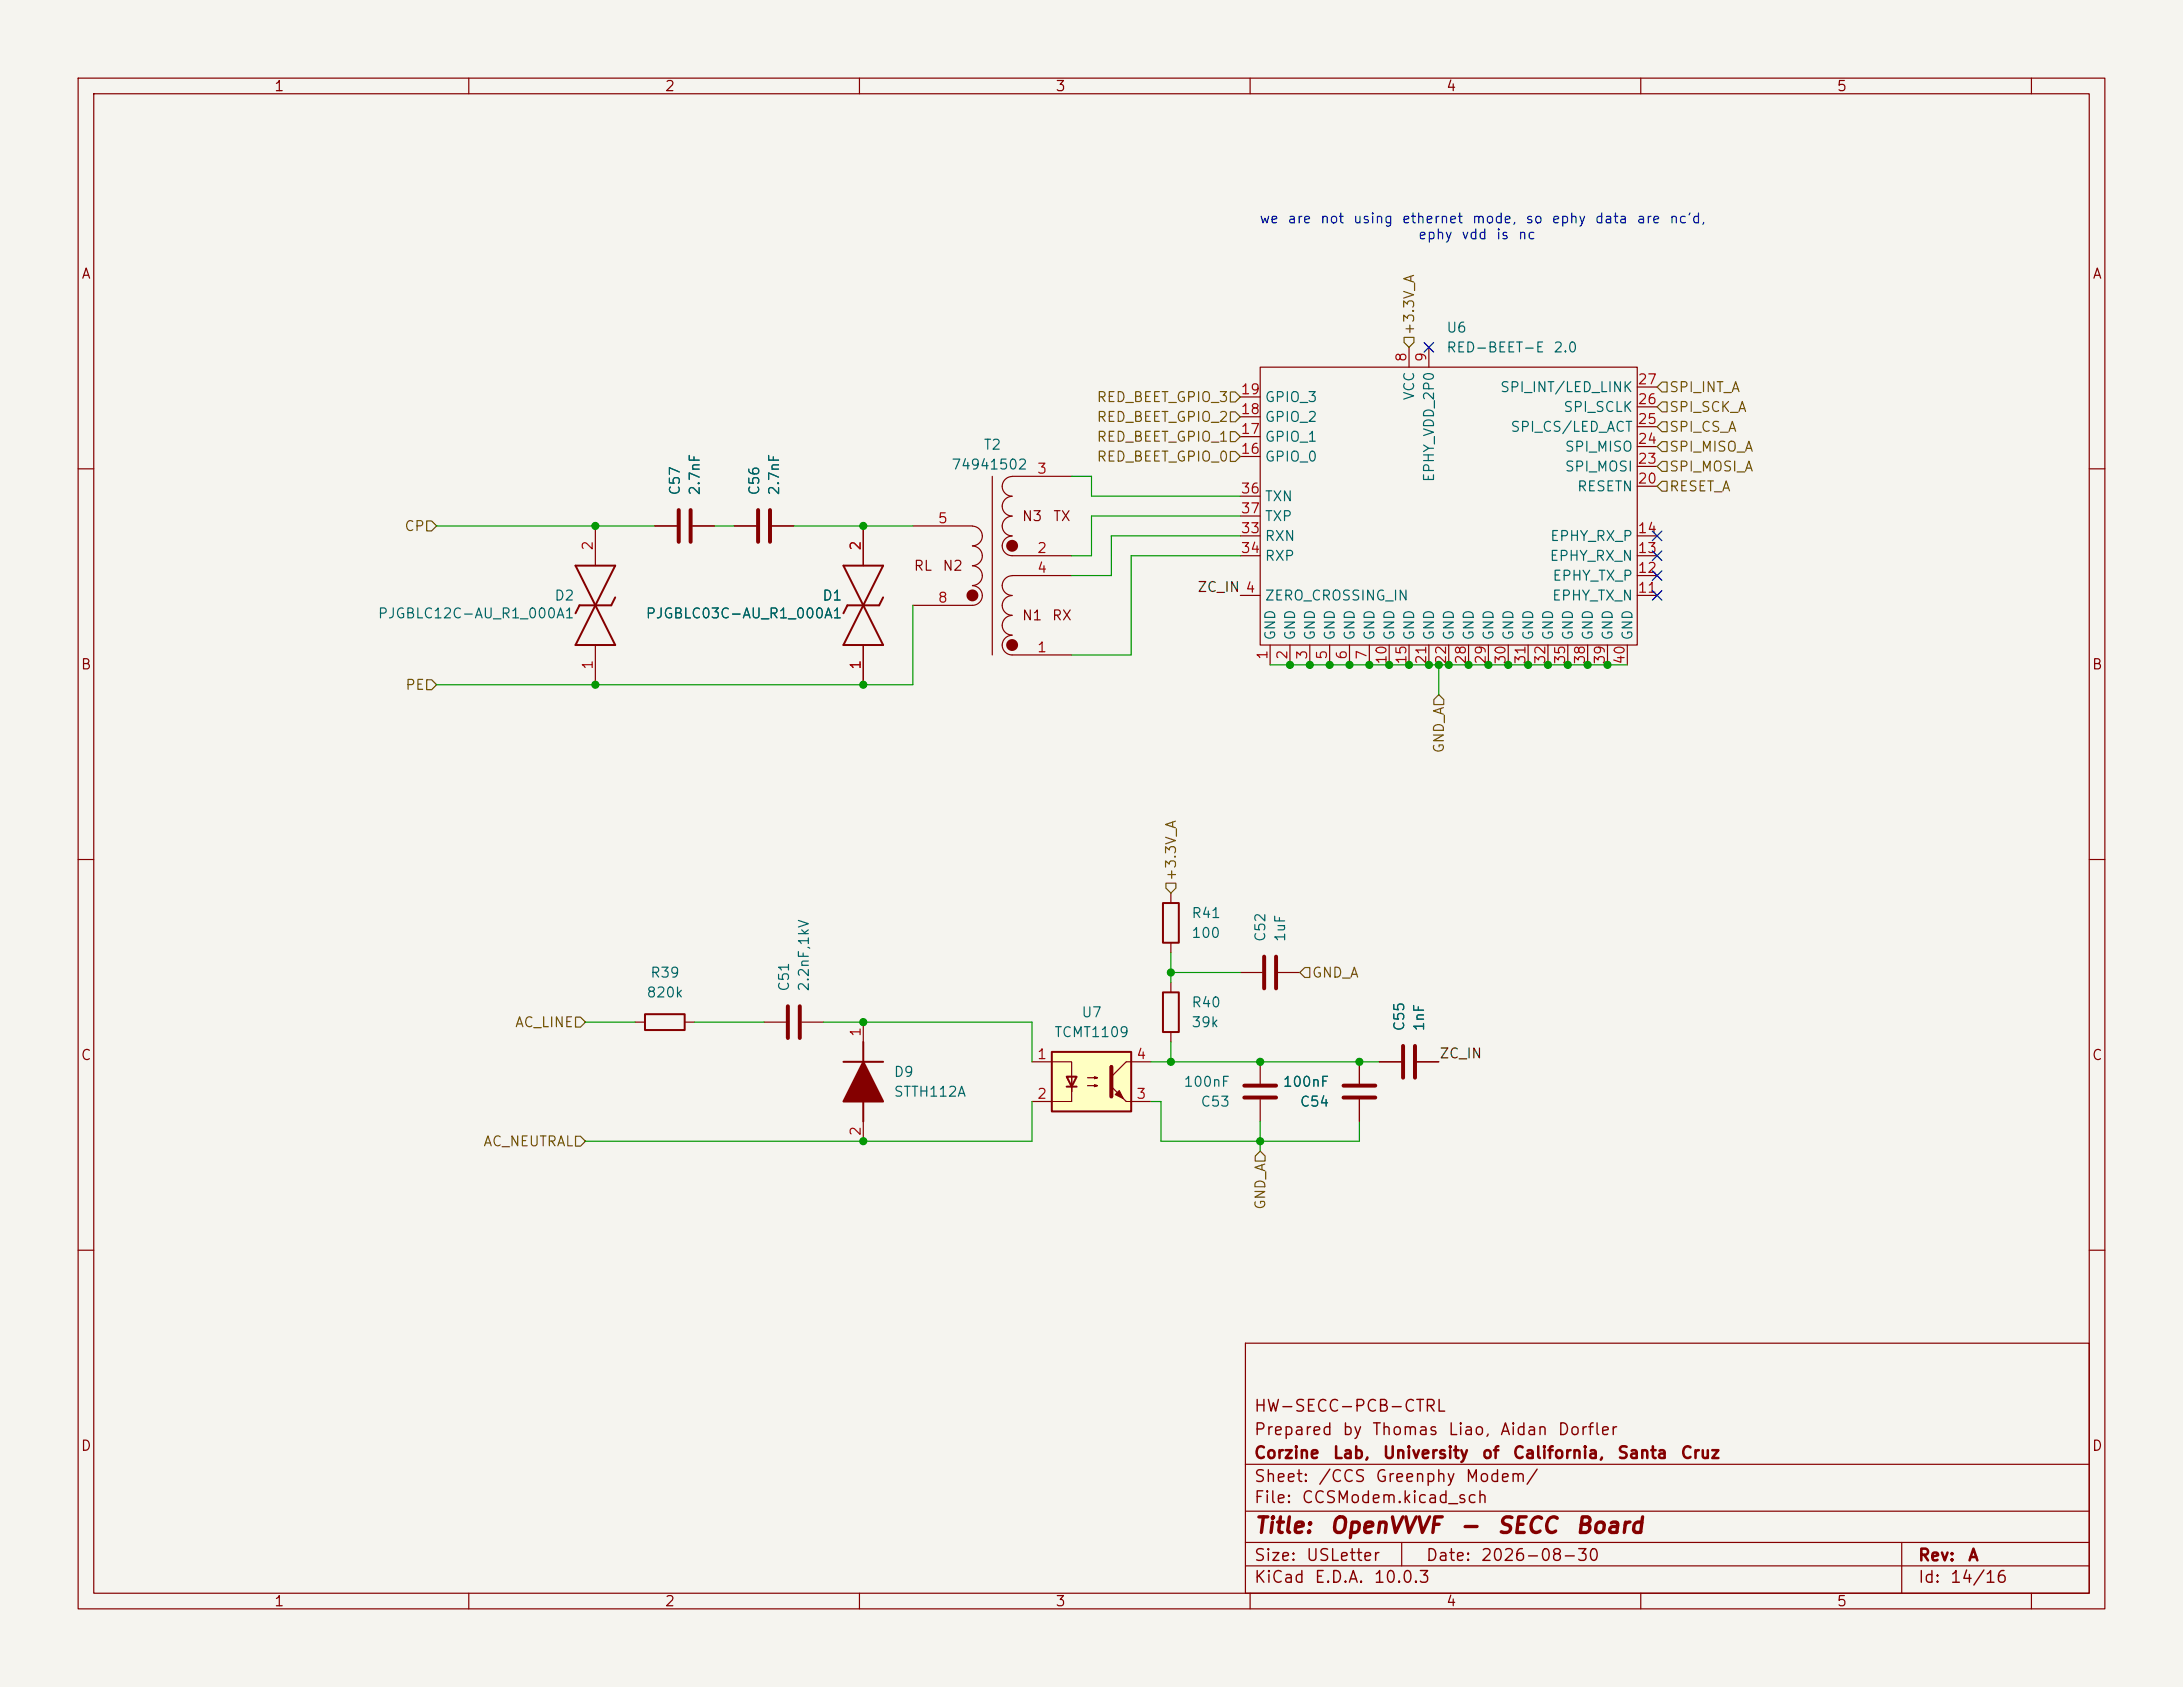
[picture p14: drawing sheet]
<svg xmlns="http://www.w3.org/2000/svg" width="279mm" height="216mm" viewBox="0 0 279 216" stroke-linecap="round" stroke-linejoin="round" font-family="sans-serif">
<defs><g id="words">
<g font-size="2" fill="#840000">
<text x="160.4" y="196.7">Title:</text>
<text x="170.1" y="196.7">OpenVVVF</text>
<text x="186.7" y="196.7">-</text>
<text x="191.5" y="196.7">SECC</text>
<text x="201.5" y="196.7">Board</text>
</g>
<g font-size="1.5" fill="#840000">
<text x="160.4" y="184">Prepared</text>
<text x="160.4" y="181">HW-SECC-PCB-CTRL</text>
<text x="171.7" y="184">by</text>
<text x="175.5" y="184">Thomas</text>
<text x="185.2" y="184">Liao,</text>
<text x="191.9" y="184">Aidan</text>
<text x="199.3" y="184">Dorfler</text>
<text x="160.4" y="190">Sheet:</text>
<text x="160.4" y="187">Corzine</text>
<text x="168.6" y="190">/CCS</text>
<text x="170.5" y="187">Lab,</text>
<text x="175.9" y="190">Greenphy</text>
<text x="176.9" y="187">University</text>
<text x="187.4" y="190">Modem/</text>
<text x="189.6" y="187">of</text>
<text x="193.5" y="187">California,</text>
<text x="206.9" y="187">Santa</text>
<text x="215" y="187">Cruz</text>
<text x="160.4" y="192.7">File:</text>
<text x="166.5" y="192.7">CCSModem.kicad_sch</text>
<text x="160.4" y="202.9">KiCad</text>
<text x="160.4" y="200.1">Size:</text>
<text x="167.1" y="200.1">USLetter</text>
<text x="168.1" y="202.9">E.D.A.</text>
<text x="175.7" y="202.9">10.0.3</text>
<text x="182.4" y="200.1">Date:</text>
<text x="189.4" y="200.1">2026-08-30</text>
<text x="245.4" y="200.1">Rev:</text>
<text x="245.4" y="202.9">Id:</text>
<text x="249.5" y="202.9">14/16</text>
<text x="251.8" y="200.1">A</text>
</g>
<g font-size="1.3" fill="#840000">
<text x="35" y="12">1</text>
<text x="85" y="12">2</text>
<text x="135" y="12">3</text>
<text x="185" y="12">4</text>
<text x="235" y="12">5</text>
<text x="10.3" y="36">A</text>
<text x="267.7" y="36">A</text>
<text x="130.7" y="67">N3</text>
<text x="134.7" y="67">TX</text>
<text x="116.9" y="73.4">RL</text>
<text x="120.5" y="73.4">N2</text>
<text x="130.7" y="79.7">N1</text>
<text x="134.5" y="79.7">RX</text>
<text x="10.3" y="86">B</text>
<text x="267.7" y="86">B</text>
<text x="10.3" y="136">C</text>
<text x="267.7" y="136">C</text>
<text x="10.3" y="186">D</text>
<text x="267.7" y="186">D</text>
<text x="35" y="205.9">1</text>
<text x="85" y="205.9">2</text>
<text x="135" y="205.9">3</text>
<text x="185" y="205.9">4</text>
<text x="235" y="205.9">5</text>
</g>
<g font-size="1.3" fill="#0000c2">
<text x="161.1" y="28.9">we</text>
<text x="164.7" y="28.9">are</text>
<text x="168.9" y="28.9">not</text>
<text x="173.1" y="28.9">using</text>
<text x="179.3" y="28.9">ethernet</text>
<text x="188.3" y="28.9">mode,</text>
<text x="195.2" y="28.9">so</text>
<text x="198.5" y="28.9">ephy</text>
<text x="204" y="28.9">data</text>
<text x="209.4" y="28.9">are</text>
<text x="213.6" y="28.9">nc'd,</text>
<text x="181.4" y="31">ephy</text>
<text x="186.9" y="31">vdd</text>
<text x="191.4" y="31">is</text>
<text x="194.2" y="31">nc</text>
</g>
<g font-size="1.3" fill="#a90000">
<text x="180.3" y="46.4" transform="rotate(-90 180.3 46.4)">8</text>
<text x="182.9" y="46.4" transform="rotate(-90 182.9 46.4)">9</text>
<text x="158.7" y="53.3">18</text>
<text x="158.7" y="50.8">19</text>
<text x="209.5" y="52">26</text>
<text x="209.5" y="49.5">27</text>
<text x="158.7" y="58.4">16</text>
<text x="158.7" y="55.9">17</text>
<text x="209.5" y="59.7">23</text>
<text x="209.5" y="57.1">24</text>
<text x="209.5" y="54.6">25</text>
<text x="132.6" y="60.9">3</text>
<text x="158.7" y="63.5">36</text>
<text x="209.5" y="62.2">20</text>
<text x="76.2" y="70.6" transform="rotate(-90 76.2 70.6)">2</text>
<text x="110.5" y="70.6" transform="rotate(-90 110.5 70.6)">2</text>
<text x="119.9" y="67.3">5</text>
<text x="132.6" y="71.1">2</text>
<text x="158.7" y="68.6">33</text>
<text x="158.7" y="71.1">34</text>
<text x="158.7" y="66">37</text>
<text x="209.5" y="71.1">13</text>
<text x="209.5" y="68.6">14</text>
<text x="119.9" y="77.4">8</text>
<text x="132.6" y="73.6">4</text>
<text x="209.5" y="76.2">11</text>
<text x="209.5" y="73.6">12</text>
<text x="132.6" y="83.8">1</text>
<text x="76.2" y="85.8" transform="rotate(-90 76.2 85.8)">1</text>
<text x="110.5" y="85.8" transform="rotate(-90 110.5 85.8)">1</text>
<text x="162.5" y="84.5" transform="rotate(-90 162.5 84.5)">1</text>
<text x="165.1" y="84.5" transform="rotate(-90 165.1 84.5)">2</text>
<text x="167.6" y="84.5" transform="rotate(-90 167.6 84.5)">3</text>
<text x="170.2" y="84.5" transform="rotate(-90 170.2 84.5)">5</text>
<text x="172.7" y="84.5" transform="rotate(-90 172.7 84.5)">6</text>
<text x="175.2" y="84.5" transform="rotate(-90 175.2 84.5)">7</text>
<text x="177.8" y="85.1" transform="rotate(-90 177.8 85.1)">10</text>
<text x="180.3" y="85.1" transform="rotate(-90 180.3 85.1)">15</text>
<text x="182.9" y="85.1" transform="rotate(-90 182.9 85.1)">21</text>
<text x="185.4" y="85.1" transform="rotate(-90 185.4 85.1)">22</text>
<text x="187.9" y="85.1" transform="rotate(-90 187.9 85.1)">28</text>
<text x="190.5" y="85.1" transform="rotate(-90 190.5 85.1)">29</text>
<text x="193" y="85.1" transform="rotate(-90 193 85.1)">30</text>
<text x="195.6" y="85.1" transform="rotate(-90 195.6 85.1)">31</text>
<text x="198.1" y="85.1" transform="rotate(-90 198.1 85.1)">32</text>
<text x="200.6" y="85.1" transform="rotate(-90 200.6 85.1)">35</text>
<text x="203.2" y="85.1" transform="rotate(-90 203.2 85.1)">38</text>
<text x="205.7" y="85.1" transform="rotate(-90 205.7 85.1)">39</text>
<text x="208.3" y="85.1" transform="rotate(-90 208.3 85.1)">40</text>
<text x="110.5" y="132.8" transform="rotate(-90 110.5 132.8)">1</text>
<text x="132.6" y="135.9">1</text>
<text x="145.3" y="135.9">4</text>
<text x="132.6" y="140.9">2</text>
<text x="145.3" y="140.9">3</text>
<text x="110.5" y="145.5" transform="rotate(-90 110.5 145.5)">2</text>
</g>
<g font-size="1.3" fill="#725600">
<text x="181.3" y="43" transform="rotate(-90 181.3 43)">+3.3V_A</text>
<text x="140.3" y="51.8">RED_BEET_GPIO_3</text>
<text x="213.6" y="50.5">SPI_INT_A</text>
<text x="213.6" y="53">SPI_SCK_A</text>
<text x="140.3" y="56.9">RED_BEET_GPIO_1</text>
<text x="140.3" y="54.3">RED_BEET_GPIO_2</text>
<text x="140.3" y="59.4">RED_BEET_GPIO_0</text>
<text x="213.6" y="58.1">SPI_MISO_A</text>
<text x="213.6" y="55.6">SPI_CS_A</text>
<text x="213.6" y="63.2">RESET_A</text>
<text x="213.6" y="60.7">SPI_MOSI_A</text>
<text x="51.7" y="68.3">CP</text>
<text x="51.8" y="88.6">PE</text>
<text x="185.1" y="96.5" transform="rotate(-90 185.1 96.5)">GND_A</text>
<text x="150.8" y="112.8" transform="rotate(-90 150.8 112.8)">+3.3V_A</text>
<text x="167.8" y="125.4">GND_A</text>
<text x="65.8" y="131.8">AC_LINE</text>
<text x="61.8" y="147">AC_NEUTRAL</text>
<text x="162.3" y="154.9" transform="rotate(-90 162.3 154.9)">GND_A</text>
</g>
<g font-size="1.3" fill="#006464">
<text x="185" y="42.9">U6</text>
<text x="185" y="45.4">RED-BEET-E</text>
<text x="198.7" y="45.4">2.0</text>
<text x="161.8" y="51.8">GPIO_3</text>
<text x="181.3" y="51.3" transform="rotate(-90 181.3 51.3)">VCC</text>
<text x="191.9" y="50.5">SPI_INT/LED_LINK</text>
<text x="200" y="53">SPI_SCLK</text>
<text x="125.8" y="57.9">T2</text>
<text x="161.8" y="59.4">GPIO_0</text>
<text x="161.8" y="56.9">GPIO_1</text>
<text x="161.8" y="54.3">GPIO_2</text>
<text x="193.2" y="55.6">SPI_CS/LED_ACT</text>
<text x="200.2" y="58.1">SPI_MISO</text>
<text x="87.3" y="63.5" transform="rotate(-90 87.3 63.5)">C57</text>
<text x="89.9" y="63.5" transform="rotate(-90 89.9 63.5)">2.7nF</text>
<text x="97.5" y="63.5" transform="rotate(-90 97.5 63.5)">C56</text>
<text x="100" y="63.5" transform="rotate(-90 100 63.5)">2.7nF</text>
<text x="121.7" y="60.4">74941502</text>
<text x="161.8" y="64.5">TXN</text>
<text x="183.9" y="61.8" transform="rotate(-90 183.9 61.8)">EPHY_VDD_2P0</text>
<text x="200.2" y="60.7">SPI_MOSI</text>
<text x="201.8" y="63.2">RESETN</text>
<text x="161.8" y="69.6">RXN</text>
<text x="161.8" y="67">TXP</text>
<text x="198.3" y="69.6">EPHY_RX_P</text>
<text x="70.9" y="77.2">D2</text>
<text x="105.2" y="77.2">D1</text>
<text x="161.8" y="77.2">ZERO_CROSSING_IN</text>
<text x="161.8" y="72.1">RXP</text>
<text x="198.3" y="72.1">EPHY_RX_N</text>
<text x="198.6" y="77.2">EPHY_TX_N</text>
<text x="198.6" y="74.6">EPHY_TX_P</text>
<text x="48.3" y="79.5">PJGBLC12C-AU_R1_000A1</text>
<text x="82.6" y="79.5">PJGBLC03C-AU_R1_000A1</text>
<text x="163.5" y="82" transform="rotate(-90 163.5 82)">GND</text>
<text x="166.1" y="82" transform="rotate(-90 166.1 82)">GND</text>
<text x="168.6" y="82" transform="rotate(-90 168.6 82)">GND</text>
<text x="171.2" y="82" transform="rotate(-90 171.2 82)">GND</text>
<text x="173.7" y="82" transform="rotate(-90 173.7 82)">GND</text>
<text x="176.2" y="82" transform="rotate(-90 176.2 82)">GND</text>
<text x="178.8" y="82" transform="rotate(-90 178.8 82)">GND</text>
<text x="181.3" y="82" transform="rotate(-90 181.3 82)">GND</text>
<text x="183.9" y="82" transform="rotate(-90 183.9 82)">GND</text>
<text x="186.4" y="82" transform="rotate(-90 186.4 82)">GND</text>
<text x="188.9" y="82" transform="rotate(-90 188.9 82)">GND</text>
<text x="191.5" y="82" transform="rotate(-90 191.5 82)">GND</text>
<text x="194" y="82" transform="rotate(-90 194 82)">GND</text>
<text x="196.6" y="82" transform="rotate(-90 196.6 82)">GND</text>
<text x="199.1" y="82" transform="rotate(-90 199.1 82)">GND</text>
<text x="201.6" y="82" transform="rotate(-90 201.6 82)">GND</text>
<text x="204.2" y="82" transform="rotate(-90 204.2 82)">GND</text>
<text x="206.7" y="82" transform="rotate(-90 206.7 82)">GND</text>
<text x="209.3" y="82" transform="rotate(-90 209.3 82)">GND</text>
<text x="152.4" y="117.8">R41</text>
<text x="83.1" y="125.4">R39</text>
<text x="152.4" y="120.4">100</text>
<text x="162.3" y="120.6" transform="rotate(-90 162.3 120.6)">C52</text>
<text x="164.8" y="120.6" transform="rotate(-90 164.8 120.6)">1uF</text>
<text x="82.7" y="128">820k</text>
<text x="101.3" y="127" transform="rotate(-90 101.3 127)">C51</text>
<text x="103.8" y="127" transform="rotate(-90 103.8 127)">2.2nF,1kV</text>
<text x="138.3" y="130.5">U7</text>
<text x="152.4" y="131.8">39k</text>
<text x="152.4" y="129.2">R40</text>
<text x="134.9" y="133.1">TCMT1109</text>
<text x="180" y="132.1" transform="rotate(-90 180 132.1)">C55</text>
<text x="182.6" y="132.1" transform="rotate(-90 182.6 132.1)">1nF</text>
<text x="114.3" y="138.1">D9</text>
<text x="114.3" y="140.7">STTH112A</text>
<text x="151.4" y="139.4">100nF</text>
<text x="153.6" y="141.9">C53</text>
<text x="164.1" y="139.4">100nF</text>
<text x="166.3" y="141.9">C54</text>
</g>
<g font-size="1.3" fill="#0f0f0f">
<text x="153.2" y="76.1">ZC_IN 4</text>
<text x="184.1" y="135.8">ZC_IN</text>
</g>
</g></defs>
<path d="M0 0h279.4v215.9h-279.4z" fill="#f5f4ef" stroke="#f5f4ef" stroke-width=".13"/>
<g fill="none" stroke="#840000" stroke-width=".15">
<path d="M10 10h259.4v195.9h-259.4zM12 12h255.4v191.9h-255.4zM60 10v2M110 10v2M160 10v2M210 10v2M260 10v2M10 60h2M76.2 67.3v5.1M83.8 67.3h2.8M88.6 67.3h2.8M94 67.3h2.8"/>
<path d="M98.8 67.3h2.8M110.5 67.3v5.1M116.8 67.3h7.7a1.26 1.26 0 0 1 1.2 1.3 1.26 1.26 0 0 1-1.2 1.3M124.5 75a1.26 1.26 0 0 1 1.2 1.2 1.26 1.26 0 0 1-1.2 1.3h-7.7M124.5 72.4a1.26 1.26 0 0 1 1.2 1.3 1.26 1.26 0 0 1-1.2 1.2M124.5 69.9a1.26 1.26 0 0 1 1.2 1.2 1.26 1.26 0 0 1-1.2 1.3M127 61v22.8M129.5 76.2a1.27 1.27 0 0 0-1.2 1.3 1.27 1.27 0 0 0 1.2 1.3 1.26 1.26 0 0 0-1.2 1.2 1.26 1.26 0 0 0 1.2 1.3M129.5 73.7a1.26 1.26 0 0 0-1.2 1.2 1.26 1.26 0 0 0 1.2 1.3M129.5 68.6a1.26 1.26 0 0 0-1.2 1.3 1.26 1.26 0 0 0 1.2 1.2h7.7M129.5 66.1a1.26 1.26 0 0 0-1.2 1.2 1.26 1.26 0 0 0 1.2 1.3M129.5 61a1.27 1.27 0 0 0-1.2 1.2 1.27 1.27 0 0 0 1.2 1.3 1.26 1.26 0 0 0-1.2 1.3 1.26 1.26 0 0 0 1.2 1.2"/>
<path d="M129.5 61h7.7M129.5 73.7h7.7M267.4 60h2M76.2 82.6v5M110.5 82.6v5M129.5 81.3a1.26 1.26 0 0 0-1.2 1.3 1.26 1.26 0 0 0 1.2 1.2h7.7M10 110h2M149.9 114.3v1.3M267.4 110h2M81.3 130.8h1.2M87.6 130.8h1.3M97.8 130.8h2.8"/>
<path d="M102.6 130.8h2.8M110.5 130.8v2.6M149.9 120.7v1.2M149.9 125.7v1.3M149.9 132.1v1.3M158.7 124.5h2.8M163.6 124.5h2.8M174 135.9v2.8M176.5 135.9h2.8M181.4 135.9h2.7M110.5 143.5v2.6M174 140.7v2.8"/>
<path d="M10 160h2M159.4 171.9h108v32h-108zM267.4 160h2M159.4 197.4h108M159.4 193.4h108M159.4 187.4h108M179.4 197.4v3M243.4 197.4v6.5M60 203.9v2M110 203.9v2M159.4 200.4h108M160 203.9v2"/>
<path d="M210 203.9v2M260 203.9v2"/>
</g>
<path d="M73.7 72.4l5 10.2h-5l5-10.2zM78.7 76.5l-.5 1h-4l-.5 1M107.9 72.4h5.1l-5.1 10.2h5.1zM113 76.5l-.5 1h-4l-.6 1M148.8 115.6h2.1v5.1h-2.1zM82.5 129.8h5.1v2h-5.1zM107.9 135.9h5.1M110.5 133.4v2.5M148.8 127h2.1v5.1h-2.1zM110.5 141v2.5" fill="none" stroke="#840000" stroke-width=".25"/>
<path d="M110.5 135.9l2.5 5.1h-5.1z" fill="#840000" stroke="#840000" stroke-width=".25"/>
<path d="M86.9 65.3v4M88.4 65.3v4M97 65.3v4M98.6 65.3v4M100.8 128.8v4M102.4 128.8v4M161.8 122.4v4.1M163.3 122.4v4.1M172 138.9h4M179.6 133.9v4M181.1 133.9v4M172 140.5h4" fill="none" stroke="#840000" stroke-width=".51"/>
<g fill="#840000" stroke="#840000" stroke-width=".76">
<circle cx="129.5" cy="82.6" r=".38"/>
<circle cx="129.5" cy="69.9" r=".38"/>
<circle cx="124.5" cy="76.2" r=".38"/>
</g>
<path d="M134.6 134.6h10.2v7.6h-10.2z" fill="#ffffc2"/>
<path d="M134.6 134.6h10.2v7.6h-10.2zM136.5 137.8h1.3l-.6 1.3zM136.5 139.1h1.3" fill="none" stroke="#840000" stroke-width=".25"/>
<g fill="none" stroke="#840000" stroke-width=".15">
<path d="M158.7 58.4h2.6M158.7 55.9h2.6M158.7 53.3h2.6M158.7 50.8h2.6M161.3 47h48.2v35.6h-48.2zM180.3 44.5v2.5M182.9 44.5v2.5M209.5 59.7h2.6M209.5 57.2h2.6M209.5 54.6h2.6M209.5 52.1h2.6M209.5 49.5h2.6"/>
<path d="M83.8 67.3h2.8M88.6 67.3h2.8M94 67.3h2.8M98.8 67.3h2.8M110.5 67.3v5.1M158.7 76.2h2.6M158.7 71.1h2.6M158.7 68.6h2.6M158.7 63.5h2.6M158.7 66h2.6M209.5 76.2h2.6M209.5 73.7h2.6"/>
<path d="M209.5 71.1h2.6M209.5 68.6h2.6M209.5 62.2h2.6M110.5 82.6v5M162.6 82.6v2.5M165.1 82.6v2.5M167.6 82.6v2.5M170.2 82.6v2.5M172.7 82.6v2.5M175.3 82.6v2.5M177.8 82.6v2.5M180.3 82.6v2.5"/>
<path d="M182.9 82.6v2.5M185.4 82.6v2.5M188 82.6v2.5M190.5 82.6v2.5M193 82.6v2.5M195.6 82.6v2.5M198.1 82.6v2.5M200.7 82.6v2.5M203.2 82.6v2.5M205.7 82.6v2.5M208.3 82.6v2.5M132.1 135.9h5.1v3.8v-1.9"/>
<path d="M137.2 139.1v1.9h-5.1M139.2 137.9h1.3l-.4 .1v-.2l.4 .1M139.2 138.9h1.3l-.4 .2v-.3l.4 .1M147.3 135.9h-3.2l-1.9 1.9M161.3 135.9v2.8M174 135.9v2.8M176.5 135.9h2.8M181.4 135.9h2.7M144.1 141h3.2M161.3 140.7v2.8M174 140.7v2.8"/>
</g>
<path d="M142.2 136.5v3.8M159.3 138.9h4M159.3 140.5h4" fill="none" stroke="#840000" stroke-width=".51"/>
<g fill="#840000" stroke="#840000" stroke-width=".15">
<path d="M142.7 140.1l.6-.5 .5 1z"/>
<path d="M142.2 139.1l1.9 1.9z"/>
</g>
<g fill="none" stroke="#725600" stroke-width=".15">
<path d="M157.5 55.2h.6l.6 .7-.6 .6h-.6zM157.5 50.2h.6l.6 .6-.6 .6h-.6zM157.5 52.7h.6l.6 .6-.6 .7h-.6zM157.5 57.8h.6l.6 .6-.6 .7h-.6zM179.7 43.2h1.3v.6l-.7 .7-.6-.7zM212.7 56.5h.7v1.3h-.7l-.6-.6zM212.7 59.1h.7v1.2h-.7l-.6-.6zM212.7 54h.7v1.2h-.7l-.6-.6zM212.7 48.9h.7v1.3h-.7l-.6-.7zM212.7 51.4h.7v1.3h-.7l-.6-.6zM54.6 66.7h.6l.7 .6-.7 .6h-.6zM212.7 61.6h.7v1.3h-.7l-.6-.7z"/>
<path d="M54.6 87h.6l.7 .6-.7 .7h-.6zM184.1 88.9l.7 .6v.7h-1.3v-.7zM149.2 113h1.3v.7l-.6 .6-.7-.6zM73.7 130.2h.6l.6 .6-.6 .6h-.6zM167 123.8h.6v1.3h-.6l-.6-.6zM73.7 145.4h.6l.6 .7-.6 .6h-.6zM161.3 147.3l.6 .7v.6h-1.2v-.6z"/>
</g>
<g fill="none" stroke="#009600" stroke-width=".15">
<path d="M55.9 67.3h27.9M91.4 67.3h2.6M101.6 67.3h15.2M116.8 77.5v10.1h-60.9M137.2 61h2.5v2.5h19M158.7 66h-19v5.1h-2.5M158.7 68.6h-16.5v5.1h-5M158.7 71.1h-13.9v12.7h-7.6M162.6 85.1h45.7M184.1 85.1v3.8M74.9 130.8h6.4M88.9 130.8h8.9"/>
<path d="M105.4 130.8h26.7v5.1M147.3 135.9h29.2M149.9 124.5h8.8M149.9 121.9v3.8M149.9 133.4v2.5M132.1 141v5.1h-57.2M147.3 141h1.3v5.1h25.4v-2.6M161.3 143.5v3.8"/>
</g>
<path d="M182.3 43.8l1.2 1.3M183.5 43.8l-1.2 1.3M211.5 73.1l1.2 1.2M211.5 75.6l1.2 1.2M211.5 70.5l1.2 1.2M211.5 68l1.2 1.2M212.7 73.1l-1.2 1.2M212.7 75.6l-1.2 1.2M212.7 70.5l-1.2 1.2M212.7 68l-1.2 1.2" fill="none" stroke="#000084" stroke-width=".15"/>
<g fill="#009600" stroke="#009600" stroke-width=".13">
<circle cx="193" cy="85.1" r=".46"/>
<circle cx="195.6" cy="85.1" r=".46"/>
<circle cx="200.7" cy="85.1" r=".46"/>
<circle cx="190.5" cy="85.1" r=".46"/>
<circle cx="198.1" cy="85.1" r=".46"/>
<circle cx="170.2" cy="85.1" r=".46"/>
<circle cx="175.3" cy="85.1" r=".46"/>
<circle cx="172.7" cy="85.1" r=".46"/>
<circle cx="165.1" cy="85.1" r=".46"/>
<circle cx="167.6" cy="85.1" r=".46"/>
<circle cx="203.2" cy="85.1" r=".46"/>
<circle cx="205.7" cy="85.1" r=".46"/>
<circle cx="149.9" cy="135.9" r=".46"/>
<circle cx="149.9" cy="124.5" r=".46"/>
<circle cx="161.3" cy="146.1" r=".46"/>
<circle cx="174" cy="135.9" r=".46"/>
<circle cx="161.3" cy="135.9" r=".46"/>
<circle cx="110.5" cy="146.1" r=".46"/>
<circle cx="185.4" cy="85.1" r=".46"/>
<circle cx="188" cy="85.1" r=".46"/>
<circle cx="184.1" cy="85.1" r=".46"/>
<circle cx="177.8" cy="85.1" r=".46"/>
<circle cx="180.3" cy="85.1" r=".46"/>
<circle cx="182.9" cy="85.1" r=".46"/>
<circle cx="110.5" cy="130.8" r=".46"/>
<circle cx="110.5" cy="87.6" r=".46"/>
<circle cx="76.2" cy="87.6" r=".46"/>
<circle cx="76.2" cy="67.3" r=".46"/>
<circle cx="110.5" cy="67.3" r=".46"/>
</g>
<use href="#words"/>
</svg>
